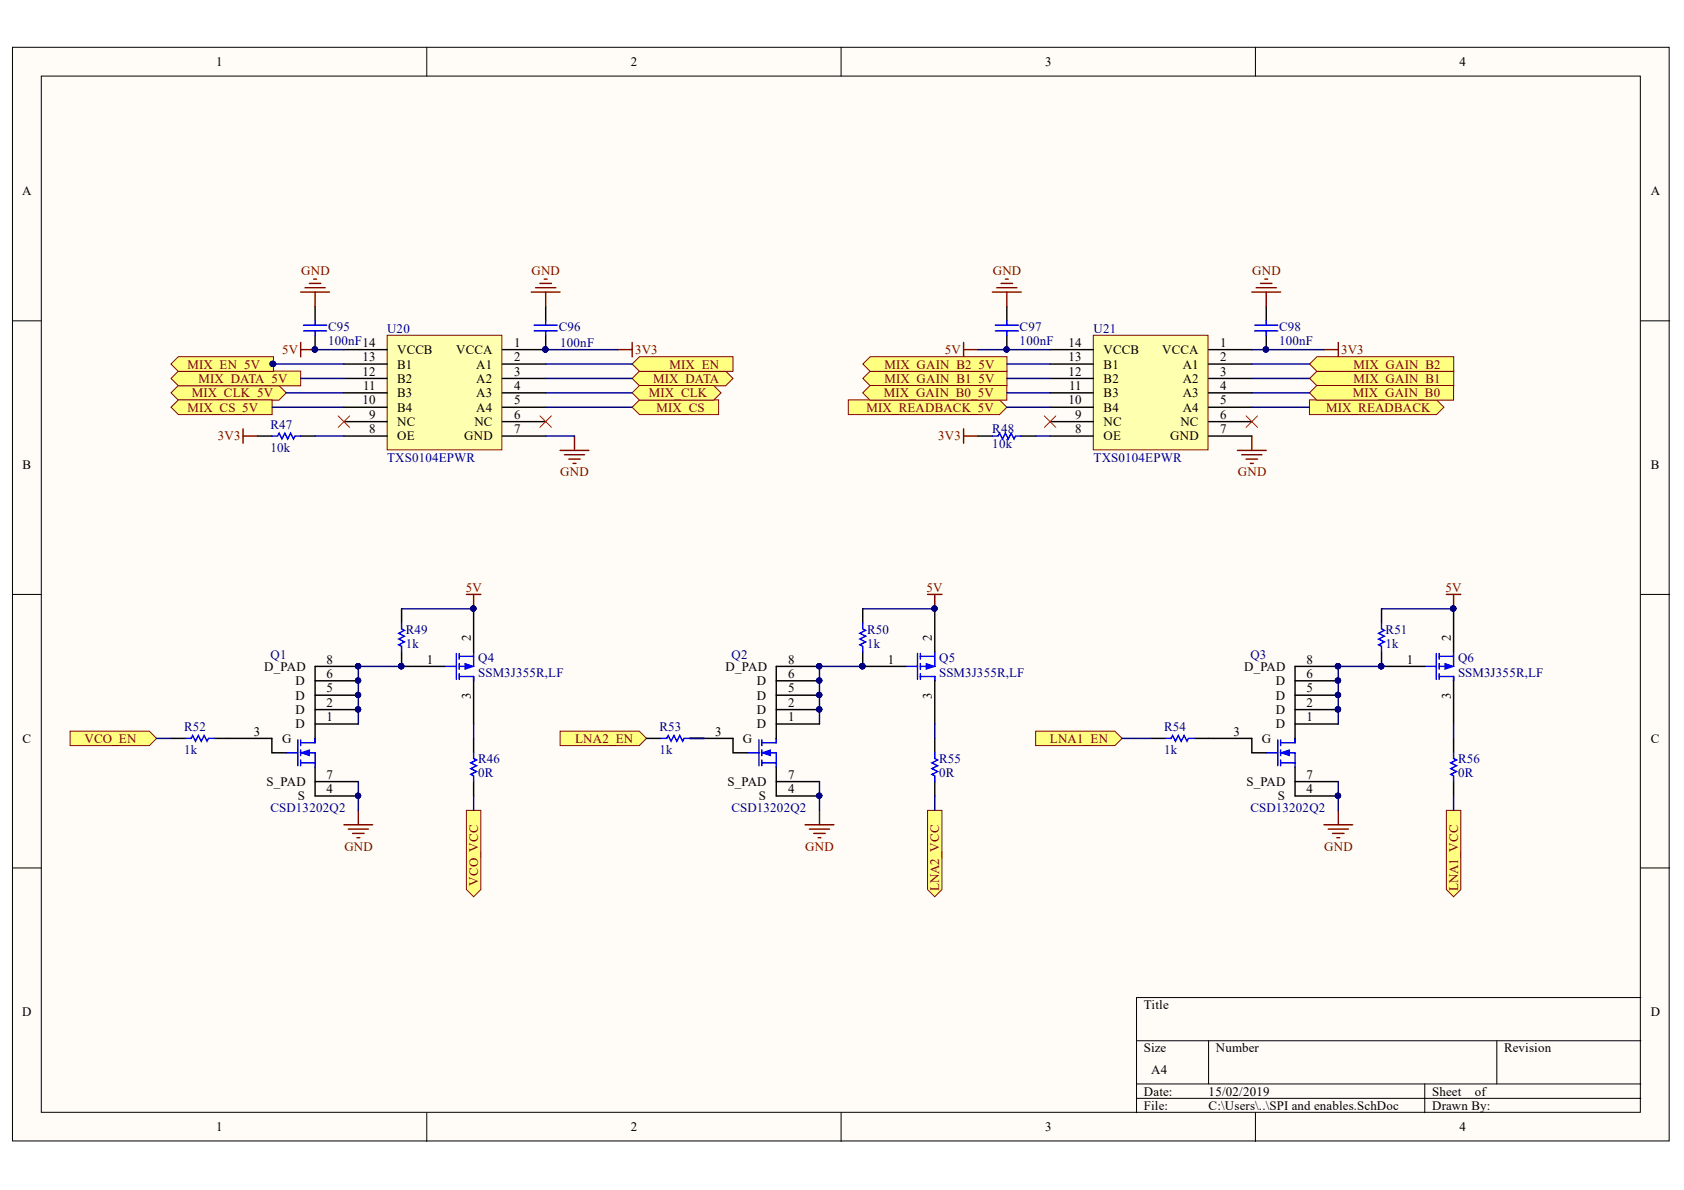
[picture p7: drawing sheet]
<svg xmlns="http://www.w3.org/2000/svg" width="297mm" height="210mm" viewBox="0 0 297 210" stroke-linecap="round" stroke-linejoin="round" font-family="sans-serif">
<defs><g id="words">
<g font-size="2.3">
<text x="38.2" y="11.7">1</text>
<text x="111.2" y="11.7">2</text>
<text x="184.3" y="11.7">3</text>
<text x="257.4" y="11.7">4</text>
<text x="3.9" y="34.5">A</text>
<text x="291.2" y="34.5">A</text>
<text x="64" y="63.7">13</text>
<text x="70" y="65">B1</text>
<text x="70" y="62.5">VCCB</text>
<text x="80.5" y="62.5">VCCA</text>
<text x="84" y="65">A1</text>
<text x="90.7" y="63.7">2</text>
<text x="90.7" y="61.2">1</text>
<text x="188.5" y="63.7">13</text>
<text x="188.5" y="61.2">14</text>
<text x="194.7" y="65">B1</text>
<text x="194.7" y="62.5">VCCB</text>
<text x="205" y="62.5">VCCA</text>
<text x="208.6" y="65">A1</text>
<text x="215.2" y="63.7">2</text>
<text x="215.2" y="61.2">1</text>
<text x="64" y="66.3">12</text>
<text x="64" y="71.3">10</text>
<text x="64" y="68.8">11</text>
<text x="70" y="67.5">B2</text>
<text x="70" y="70.1">B3</text>
<text x="84" y="67.5">A2</text>
<text x="84" y="70.1">A3</text>
<text x="90.7" y="66.3">3</text>
<text x="90.7" y="68.8">4</text>
<text x="90.7" y="71.3">5</text>
<text x="188.5" y="66.3">12</text>
<text x="188.5" y="71.3">10</text>
<text x="188.6" y="68.8">11</text>
<text x="194.7" y="67.5">B2</text>
<text x="194.7" y="70.1">B3</text>
<text x="208.6" y="67.5">A2</text>
<text x="208.6" y="70.1">A3</text>
<text x="215.2" y="66.3">3</text>
<text x="215.2" y="68.8">4</text>
<text x="215.2" y="71.3">5</text>
<text x="65.1" y="76.4">8</text>
<text x="65.1" y="73.9">9</text>
<text x="70" y="72.6">B4</text>
<text x="70" y="77.7">OE</text>
<text x="70" y="75.1">NC</text>
<text x="81.9" y="77.7">GND</text>
<text x="83.7" y="75.1">NC</text>
<text x="84" y="72.6">A4</text>
<text x="90.7" y="76.4">7</text>
<text x="90.7" y="73.9">6</text>
<text x="189.7" y="76.4">8</text>
<text x="189.7" y="73.9">9</text>
<text x="194.7" y="72.6">B4</text>
<text x="194.7" y="77.7">OE</text>
<text x="194.7" y="75.1">NC</text>
<text x="206.4" y="77.7">GND</text>
<text x="208.2" y="75.1">NC</text>
<text x="208.6" y="72.6">A4</text>
<text x="215.2" y="76.4">7</text>
<text x="215.2" y="73.9">6</text>
<text x="4" y="82.8">B</text>
<text x="291.2" y="82.8">B</text>
<text x="83.1" y="113" transform="rotate(-90 83.1 113)">2</text>
<text x="164.4" y="113" transform="rotate(-90 164.4 113)">2</text>
<text x="255.9" y="113" transform="rotate(-90 255.9 113)">2</text>
<text x="46.6" y="118.3">D_PAD</text>
<text x="57.6" y="119.6">6</text>
<text x="57.6" y="117.1">8</text>
<text x="75.3" y="117.1">1</text>
<text x="128" y="118.3">D_PAD</text>
<text x="139" y="119.6">6</text>
<text x="139" y="117.1">8</text>
<text x="156.6" y="117.1">1</text>
<text x="219.4" y="118.3">D_PAD</text>
<text x="230.4" y="119.6">6</text>
<text x="230.4" y="117.1">8</text>
<text x="248.1" y="117.1">1</text>
<text x="52.1" y="125.9">D</text>
<text x="52.1" y="123.4">D</text>
<text x="52.1" y="120.9">D</text>
<text x="57.6" y="124.7">2</text>
<text x="57.6" y="122.1">5</text>
<text x="83.1" y="123.2" transform="rotate(-90 83.1 123.2)">3</text>
<text x="133.5" y="125.9">D</text>
<text x="133.5" y="123.4">D</text>
<text x="133.5" y="120.9">D</text>
<text x="139" y="124.7">2</text>
<text x="139" y="122.1">5</text>
<text x="164.4" y="123.2" transform="rotate(-90 164.4 123.2)">3</text>
<text x="225" y="125.9">D</text>
<text x="225" y="123.4">D</text>
<text x="225" y="120.9">D</text>
<text x="230.4" y="124.7">2</text>
<text x="230.4" y="122.1">5</text>
<text x="255.9" y="123.2" transform="rotate(-90 255.9 123.2)">3</text>
<text x="4" y="131">C</text>
<text x="44.8" y="129.8">3</text>
<text x="49.7" y="131">G</text>
<text x="52.1" y="128.5">D</text>
<text x="57.6" y="127.2">1</text>
<text x="126.1" y="129.8">3</text>
<text x="131" y="131">G</text>
<text x="133.5" y="128.5">D</text>
<text x="139" y="127.2">1</text>
<text x="217.6" y="129.8">3</text>
<text x="222.6" y="131">G</text>
<text x="225" y="128.5">D</text>
<text x="230.4" y="127.2">1</text>
<text x="291.2" y="131">C</text>
<text x="57.6" y="137.4">7</text>
<text x="139" y="137.4">7</text>
<text x="230.4" y="137.4">7</text>
<text x="47" y="138.6">S_PAD</text>
<text x="52.5" y="141.2">S</text>
<text x="57.6" y="139.9">4</text>
<text x="128.3" y="138.6">S_PAD</text>
<text x="133.8" y="141.2">S</text>
<text x="139" y="139.9">4</text>
<text x="219.9" y="138.6">S_PAD</text>
<text x="225.4" y="141.2">S</text>
<text x="230.4" y="139.9">4</text>
<text x="3.9" y="179.3">D</text>
<text x="201.8" y="178">Title</text>
<text x="291.2" y="179.3">D</text>
<text x="201.8" y="185.6">Size</text>
<text x="214.5" y="185.6">Number</text>
<text x="265.3" y="185.6">Revision</text>
<text x="203" y="189.4">A4</text>
<text x="201.8" y="193.2">Date:</text>
<text x="201.8" y="195.8">File:</text>
<text x="213.2" y="193.2">15/02/2019</text>
<text x="213.2" y="195.8">C:\Users\..\SPI and enables.SchDoc</text>
<text x="252.6" y="193.2">Sheet</text>
<text x="252.6" y="195.8">Drawn By:</text>
<text x="260.2" y="193.2">of</text>
<text x="38.2" y="199.6">1</text>
<text x="111.2" y="199.6">2</text>
<text x="184.3" y="199.6">3</text>
<text x="257.4" y="199.6">4</text>
</g>
<g font-size="2.3" fill="#800000">
<text x="53.1" y="48.5">GND</text>
<text x="93.7" y="48.5">GND</text>
<text x="175.1" y="48.5">GND</text>
<text x="220.9" y="48.5">GND</text>
<text x="33.1" y="65">MIX_EN_5V</text>
<text x="49.7" y="62.5">5V</text>
<text x="112" y="62.5">3V3</text>
<text x="118.1" y="65">MIX_EN</text>
<text x="156" y="65">MIX_GAIN_B2_5V</text>
<text x="166.7" y="62.5">5V</text>
<text x="236.5" y="62.5">3V3</text>
<text x="238.7" y="65">MIX_GAIN_B2</text>
<text x="33.8" y="70.1">MIX_CLK_5V</text>
<text x="35" y="67.5">MIX_DATA_5V</text>
<text x="114.5" y="70.1">MIX_CLK</text>
<text x="115.2" y="67.5">MIX_DATA</text>
<text x="155.9" y="70.1">MIX_GAIN_B0_5V</text>
<text x="156" y="67.5">MIX_GAIN_B1_5V</text>
<text x="238.7" y="70.1">MIX_GAIN_B0</text>
<text x="238.7" y="67.5">MIX_GAIN_B1</text>
<text x="33.1" y="72.6">MIX_CS_5V</text>
<text x="38.4" y="77.7">3V3</text>
<text x="115.8" y="72.6">MIX_CS</text>
<text x="152.9" y="72.6">MIX_READBACK_5V</text>
<text x="165.5" y="77.7">3V3</text>
<text x="233.9" y="72.6">MIX_READBACK</text>
<text x="98.8" y="84">GND</text>
<text x="218.3" y="84">GND</text>
<text x="82.1" y="104.4">5V</text>
<text x="163.4" y="104.4">5V</text>
<text x="255" y="104.4">5V</text>
<text x="14.9" y="131">VCO_EN</text>
<text x="101.4" y="131">LNA2_EN</text>
<text x="185.2" y="131">LNA1_EN</text>
<text x="60.7" y="150">GND</text>
<text x="142" y="150">GND</text>
<text x="233.6" y="150">GND</text>
<text x="84.3" y="156.2" transform="rotate(-90 84.3 156.2)">VCO_VCC</text>
<text x="165.6" y="157.2" transform="rotate(-90 165.6 157.2)">LNA2_VCC</text>
<text x="257.2" y="157.2" transform="rotate(-90 257.2 157.2)">LNA1_VCC</text>
</g>
<g font-size="2.3" fill="#000080">
<text x="57.9" y="58.4">C95</text>
<text x="68.3" y="58.7">U20</text>
<text x="98.6" y="58.4">C96</text>
<text x="179.9" y="58.4">C97</text>
<text x="192.9" y="58.7">U21</text>
<text x="225.6" y="58.4">C98</text>
<text x="57.9" y="60.9">100nF14</text>
<text x="98.8" y="61.2">100nF</text>
<text x="179.9" y="60.9">100nF</text>
<text x="225.6" y="60.9">100nF</text>
<text x="47.7" y="75.7">R47</text>
<text x="175" y="76.4">R48</text>
<text x="47.7" y="79.7">10k</text>
<text x="68.3" y="81.5">TXS0104EPWR</text>
<text x="175" y="78.9">10k</text>
<text x="192.9" y="81.5">TXS0104EPWR</text>
<text x="71.6" y="111.7">R49</text>
<text x="153" y="111.7">R50</text>
<text x="244.4" y="111.7">R51</text>
<text x="47.7" y="116.3">Q1</text>
<text x="71.6" y="114.3">1k</text>
<text x="84.3" y="116.8">Q4</text>
<text x="84.3" y="119.4">SSM3J355R,LF</text>
<text x="129" y="116.3">Q2</text>
<text x="153" y="114.3">1k</text>
<text x="165.6" y="116.8">Q5</text>
<text x="165.6" y="119.4">SSM3J355R,LF</text>
<text x="220.5" y="116.3">Q3</text>
<text x="244.4" y="114.3">1k</text>
<text x="257.2" y="116.8">Q6</text>
<text x="257.2" y="119.4">SSM3J355R,LF</text>
<text x="32.5" y="129">R52</text>
<text x="116.3" y="129">R53</text>
<text x="205.3" y="129">R54</text>
<text x="32.5" y="133.1">1k</text>
<text x="84.3" y="134.6">R46</text>
<text x="84.3" y="137.1">0R</text>
<text x="116.3" y="133.1">1k</text>
<text x="165.6" y="134.6">R55</text>
<text x="165.6" y="137.1">0R</text>
<text x="205.3" y="133.1">1k</text>
<text x="257.2" y="134.6">R56</text>
<text x="257.2" y="137.1">0R</text>
<text x="47.7" y="143.2">CSD13202Q2</text>
<text x="129" y="143.2">CSD13202Q2</text>
<text x="220.5" y="143.2">CSD13202Q2</text>
</g>
</g></defs>
<g fill="#fffcf8" stroke="#000" stroke-width=".18">
<path d="M2.2 8.3h292.2v193h-292.2z"/>
<path d="M7.3 13.4h282v182.8h-282z"/>
</g>
<g fill="none" stroke="#000" stroke-width=".18">
<path d="M75.3 8.3v5.1M148.4 8.3v5.1M221.4 8.3v5.1M2.2 56.6h5.1M289.4 56.6h5.1M2.2 104.8h5.1M289.4 104.8h5.1M2.2 153.1h5.1M289.4 153.1h5.1M289.4 176h-88.9v20.3M75.3 196.3v5.1M148.4 196.3v5.1"/>
<path d="M200.5 183.6h88.9M200.5 191.2h88.9M200.5 193.7h88.9M213.2 183.6v7.6M221.4 196.3v5.1M251.3 191.2v5.1M264 183.6v7.6"/>
</g>
<g fill="#ffff80" stroke="#800000" stroke-width=".18">
<path d="M30.2 69.3l1.3-1.3h17.7l1.3 1.3-1.3 1.3h-17.7z" fill-rule="evenodd"/>
<path d="M30.2 71.8l1.3-1.3h16.5v2.6h-16.5z" fill-rule="evenodd"/>
</g>
<path d="M68.3 59.1h20.2v20.3h-20.2z" fill="#ffffb0" stroke="#800000" stroke-width=".18"/>
<g fill="none" stroke="#000" stroke-width=".25">
<path d="M60.7 64.2h7.6M60.7 66.8h7.6M60.7 69.3h7.6M60.7 71.8h7.6M60.7 76.9h7.6M60.7 61.7h7.6M60.7 74.4h7.6M88.6 64.2h7.7M88.6 66.8h7.7M88.6 69.3h7.7M88.6 71.8h7.7M88.6 76.9h7.7"/>
<path d="M88.6 61.7h7.7M88.6 74.4h7.7"/>
</g>
<circle cx="96.2" cy="61.6" r=".46" fill="#000080" stroke="#000080" stroke-width=".18"/>
<path d="M192.8 59.1h20.3v20.3h-20.3z" fill="#ffffb0" stroke="#800000" stroke-width=".18"/>
<g fill="none" stroke="#000" stroke-width=".25">
<path d="M55.6 54.1v2.5M55.6 59.1v2.6M177.6 54.1v2.5M177.6 59.1v2.6M223.3 54.1v2.5M223.3 59.1v2.6M45.4 76.9h2.6M53 76.9h2.6M172.5 76.9h2.6M180.1 76.9h2.6M185.2 64.2h7.6M185.2 66.8h7.6"/>
<path d="M185.2 69.3h7.6M185.2 71.8h7.6M185.2 76.9h7.6M185.2 61.7h7.6M185.2 74.4h7.6M213.2 64.2h7.6M213.2 66.8h7.6M213.2 69.3h7.6M213.2 71.8h7.6M213.2 76.9h7.6M213.2 61.7h7.6M213.2 74.4h7.6"/>
</g>
<path d="M53 61.7h2.6M53 60.4v2.5M170 60.4v2.5M170 61.7h2.5M218.3 79.5h5M220.8 76.9v2.6M219 80.2h3.6M219.8 81h2M220.6 81.7h.5" fill="none" stroke="#800000" stroke-width=".25"/>
<g fill="#000080" stroke="#000080" stroke-width=".18">
<circle cx="55.5" cy="61.6" r=".46"/>
<circle cx="223.3" cy="61.6" r=".47"/>
<circle cx="177.5" cy="61.6" r=".46"/>
</g>
<g fill="none" stroke="#00f" stroke-width=".25">
<path d="M53.5 57.4h4.1M53.5 58.4h4.1M55.6 56.6v.8M55.6 58.4v.7M175.6 57.4h4M175.6 58.4h4M177.6 56.6v.8M177.6 58.4v.7M221.3 57.4h4.1M221.3 58.4h4.1M223.3 56.6v.8M223.3 58.4v.7"/>
<path d="M48 76.9h1l.2-.5 .5 1 .5-1 .6 1 .5-1 .5 1 .2-.5h1M175.1 76.9h1l.2-.5 .5 1 .5-1 .5 1 .6-1 .5 1 .2-.5h1"/>
</g>
<g fill="#ffff80" stroke="#800000" stroke-width=".18">
<path d="M111.5 71.8l1.3-1.3h14v2.6h-14z" fill-rule="evenodd"/>
<path d="M111.5 66.8l1.3-1.3h15.2l1.3 1.3-1.3 1.2h-15.2z" fill-rule="evenodd"/>
</g>
<g fill="none" stroke="#800000" stroke-width=".25">
<path d="M53 51.5h5.1M53.8 50.8h3.6M54.6 50h2M55.3 49.2h.5M55.6 51.5v2.6M175.1 51.5h5M175.8 50.8h3.6M176.6 50h2M177.3 49.2h.5M177.6 51.5v2.6M220.8 51.5h5.1M221.6 50.8h3.5"/>
<path d="M222.3 50h2.1M223.1 49.2h.5M223.3 51.5v2.6M98.8 79.5h5.1M101.3 76.9v2.6M99.6 80.2h3.5M100.3 81h2.1M101.1 81.7h.5"/>
</g>
<path d="M111.5 69.3l1.3-1.3h13.1l1.3 1.3-1.3 1.3h-13.1z" fill-rule="evenodd" fill="#ffff80" stroke="#800000" stroke-width=".18"/>
<path d="M59.6 73.4l2.1 2M61.7 73.4l-2.1 2M95.2 73.4l2.1 2M97.3 73.4l-2.1 2" fill="none" stroke="#f00" stroke-width=".18"/>
<path d="M96.3 54.1v2.5M96.3 59.1v2.6" fill="none" stroke="#000" stroke-width=".25"/>
<circle cx="96.2" cy="61.6" r=".46" fill="#000080" stroke="#000080" stroke-width=".18"/>
<path d="M94.2 57.4h4.1M94.2 58.4h4.1M96.3 56.6v.8M96.3 58.4v.7" fill="none" stroke="#00f" stroke-width=".25"/>
<path d="M93.7 51.5h5.1M94.5 50.8h3.5M95.2 50h2.1M96 49.2h.5M96.3 51.5v2.6" fill="none" stroke="#800000" stroke-width=".25"/>
<path d="M30.2 66.8l1.3-1.3h21.5v2.5h-21.5z" fill-rule="evenodd" fill="#ffff80" stroke="#800000" stroke-width=".18"/>
<path d="M184.2 73.4l2 2M186.2 73.4l-2 2M219.8 73.4l2 2M221.8 73.4l-2 2" fill="none" stroke="#f00" stroke-width=".18"/>
<path d="M50.5 132.8h2M52.5 130.5v4.6M53 131h2.6M53 132.8h2.6v2.5M53 134.6h2.6M53 130.5v1M53 132.3v1M53 134.1v1" fill="none" stroke="#00f" stroke-width=".25"/>
<path d="M53 132.8l1.6-.5v1z" fill="#00f"/>
<path d="M53 132.8l1.6-.5v1z" fill="none" stroke="#00f" stroke-width=".18"/>
<path d="M55.6 130.2v.8" fill="none" stroke="#00f" stroke-width=".25"/>
<path d="M63.2 117.5h-7.6v12.7M40.3 130.2h7.7v2.6h2.5M55.6 127.7h7.6M55.6 125.2h7.6M55.6 135.3v5.1h7.6M55.6 122.6h7.6M55.6 120.1h7.6M55.6 137.9h7.6" fill="none" stroke="#000" stroke-width=".25"/>
<g fill="#000080" stroke="#000080" stroke-width=".18">
<circle cx="63.1" cy="125.1" r=".46"/>
<circle cx="63.2" cy="140.4" r=".46"/>
<circle cx="63.2" cy="122.6" r=".46"/>
<circle cx="63.2" cy="120" r=".46"/>
<circle cx="63.1" cy="117.5" r=".46"/>
</g>
<g fill="#ffff80" stroke="#800000" stroke-width=".18">
<path d="M12.4 129h13.9l1.3 1.2-1.3 1.3h-13.9z" fill-rule="evenodd"/>
<path d="M98.8 129h14l1.2 1.2-1.2 1.3h-14z" fill-rule="evenodd"/>
<path d="M182.7 129h14l1.2 1.2-1.2 1.3h-14z" fill-rule="evenodd"/>
</g>
<path d="M78.5 117.5h2M80.5 115.3v4.5M81 119.3h2.5M81 115.8h2.5M81 115.3v1M81 117v1.1M81 118.8v1M83.5 115v2.5h-2.5" fill="none" stroke="#00f" stroke-width=".25"/>
<path d="M82 117l1.5 .5-1.5 .6z" fill="#00f"/>
<path d="M82 117l1.5 .5-1.5 .6z" fill="none" stroke="#00f" stroke-width=".18"/>
<path d="M83.5 119.3v.8" fill="none" stroke="#00f" stroke-width=".25"/>
<path d="M70.8 117.5h7.7M83.5 107.4v7.6M83.5 120.1v7.6" fill="none" stroke="#000" stroke-width=".25"/>
<g fill="#000080" stroke="#000080" stroke-width=".18">
<circle cx="70.8" cy="117.5" r=".47"/>
<circle cx="83.5" cy="107.3" r=".46"/>
</g>
<path d="M82.3 142.9h2.5v14l-1.3 1.3-1.2-1.3z" fill-rule="evenodd" fill="#ffff80" stroke="#800000" stroke-width=".18"/>
<path d="M82.3 104.8h2.5M83.5 104.8v2.6M60.7 145.5h5M61.4 146.2h3.6M62.2 147h2M63 147.8h.5M63.2 142.9v2.6" fill="none" stroke="#800000" stroke-width=".25"/>
<g fill="#000080" stroke="#000080" stroke-width=".18">
<circle cx="83.5" cy="107.3" r=".46"/>
<circle cx="70.8" cy="117.5" r=".47"/>
</g>
<path d="M70.8 107.4v2.5M70.8 115v2.5M30.2 130.2h2.5M37.8 130.2h2.5" fill="none" stroke="#000" stroke-width=".25"/>
<path d="M70.8 109.9v1l.5 .3-1 .5 1 .5-1 .5 1 .5-1 .5 .5 .3v1M32.7 130.2h1l.3-.5 .5 1.1 .5-1.1 .5 1.1 .5-1.1 .5 1.1 .3-.6h1M131.8 132.8h2.1M133.9 130.5v4.6M134.4 131h2.5M134.4 132.8h2.5v2.5M134.4 134.6h2.5M134.4 130.5v1M134.4 132.3v1M134.4 134.1v1" fill="none" stroke="#00f" stroke-width=".25"/>
<path d="M134.4 132.8l1.5-.5v1z" fill="#00f"/>
<path d="M134.4 132.8l1.5-.5v1z" fill="none" stroke="#00f" stroke-width=".18"/>
<path d="M159.8 117.5h2M161.8 115.3v4.5M162.3 119.3h2.6M162.3 115.8h2.6M162.3 115.3v1M162.3 117v1.1M162.3 118.8v1M164.9 115v2.5h-2.6M136.9 130.2v.8" fill="none" stroke="#00f" stroke-width=".25"/>
<path d="M144.5 117.5h-7.6v12.7M121.7 130.2h7.6v2.6h2.5M136.9 127.7h7.6M136.9 125.2h7.6M136.9 135.3v5.1h7.6M136.9 122.6h7.6M136.9 120.1h7.6M136.9 137.9h7.6" fill="none" stroke="#000" stroke-width=".25"/>
<g fill="#000080" stroke="#000080" stroke-width=".18">
<circle cx="144.5" cy="125.1" r=".46"/>
<circle cx="144.5" cy="140.4" r=".46"/>
<circle cx="144.5" cy="122.6" r=".46"/>
<circle cx="144.5" cy="120" r=".46"/>
<circle cx="144.5" cy="117.5" r=".46"/>
</g>
<path d="M163.4 117l1.5 .5-1.5 .6z" fill="#00f"/>
<path d="M163.4 117l1.5 .5-1.5 .6z" fill="none" stroke="#00f" stroke-width=".18"/>
<path d="M164.9 119.3v.8" fill="none" stroke="#00f" stroke-width=".25"/>
<path d="M152.2 117.5h7.6M164.9 107.4v7.6M164.9 120.1v7.6" fill="none" stroke="#000" stroke-width=".25"/>
<g fill="#000080" stroke="#000080" stroke-width=".18">
<circle cx="152.1" cy="117.5" r=".47"/>
<circle cx="164.8" cy="107.3" r=".46"/>
</g>
<path d="M163.6 142.9h2.6v14l-1.3 1.3-1.3-1.3z" fill-rule="evenodd" fill="#ffff80" stroke="#800000" stroke-width=".18"/>
<path d="M163.6 104.8h2.6M164.9 104.8v2.6M142 145.5h5.1M142.8 146.2h3.5M143.5 147h2.1M144.3 147.8h.5M144.5 142.9v2.6" fill="none" stroke="#800000" stroke-width=".25"/>
<g fill="#000080" stroke="#000080" stroke-width=".18">
<circle cx="164.8" cy="107.3" r=".46"/>
<circle cx="152.1" cy="117.5" r=".47"/>
</g>
<path d="M152.2 107.4v2.5M152.2 115v2.5M114 130.2h2.6M121.7 130.2h2.5" fill="none" stroke="#000" stroke-width=".25"/>
<path d="M152.2 109.9v1l.5 .3-1 .5 1 .5-1 .5 1 .5-1 .5 .5 .3v1M116.6 130.2h1l.3-.5 .5 1.1 .5-1.1 .5 1.1 .5-1.1 .5 1.1 .3-.6h1M223.3 132.8h2.1M225.4 130.5v4.6M225.9 131h2.5M225.9 132.8h2.5v2.5M225.9 134.6h2.5M225.9 130.5v1M225.9 132.3v1M225.9 134.1v1" fill="none" stroke="#00f" stroke-width=".25"/>
<path d="M225.9 132.8l1.5-.5v1z" fill="#00f"/>
<path d="M225.9 132.8l1.5-.5v1z" fill="none" stroke="#00f" stroke-width=".18"/>
<path d="M251.3 117.5h2M253.3 115.3v4.5M253.9 119.3h2.5M253.9 115.8h2.5M253.9 115.3v1M253.9 117v1.1M253.9 118.8v1M256.4 115v2.5h-2.5M228.4 130.2v.8" fill="none" stroke="#00f" stroke-width=".25"/>
<path d="M236.1 117.5h-7.7v12.7M213.2 130.2h7.6v2.6h2.5M228.4 127.7h7.7M228.4 125.2h7.7M228.4 135.3v5.1h7.7M228.4 122.6h7.7M228.4 120.1h7.7M228.4 137.9h7.7" fill="none" stroke="#000" stroke-width=".25"/>
<g fill="#000080" stroke="#000080" stroke-width=".18">
<circle cx="236" cy="125.1" r=".47"/>
<circle cx="236" cy="140.4" r=".46"/>
<circle cx="236" cy="122.6" r=".46"/>
<circle cx="236" cy="120" r=".46"/>
<circle cx="236" cy="117.5" r=".47"/>
</g>
<path d="M254.9 117l1.5 .5-1.5 .6z" fill="#00f"/>
<path d="M254.9 117l1.5 .5-1.5 .6z" fill="none" stroke="#00f" stroke-width=".18"/>
<path d="M256.4 119.3v.8" fill="none" stroke="#00f" stroke-width=".25"/>
<path d="M243.7 117.5h7.6M256.4 107.4v7.6M256.4 120.1v7.6" fill="none" stroke="#000" stroke-width=".25"/>
<g fill="#000080" stroke="#000080" stroke-width=".18">
<circle cx="243.6" cy="117.5" r=".47"/>
<circle cx="256.3" cy="107.3" r=".46"/>
</g>
<path d="M255.1 142.9h2.6v14l-1.3 1.3-1.3-1.3z" fill-rule="evenodd" fill="#ffff80" stroke="#800000" stroke-width=".18"/>
<g fill="none" stroke="#800000" stroke-width=".25">
<path d="M42.9 75.6v2.6M42.9 76.9h2.5M109 61.7h2.5M111.5 60.4v2.5M170 76.9h2.5M170 75.6v2.6M233.5 61.7h2.6M236.1 60.4v2.5M255.1 104.8h2.6M256.4 104.8v2.6M233.5 145.5h5.1M234.3 146.2h3.5"/>
<path d="M235 147h2.1M235.8 147.8h.5M236.1 142.9v2.6"/>
</g>
<g fill="#000080" stroke="#000080" stroke-width=".18">
<circle cx="256.3" cy="107.3" r=".46"/>
<circle cx="243.6" cy="117.5" r=".47"/>
</g>
<path d="M243.7 107.4v2.5M243.7 115v2.5M83.5 130.2v2.6M83.5 137.9v2.5M164.9 130.2v2.6M164.9 137.9v2.5M203 130.2h2.6M210.6 130.2h2.6M256.4 130.2v2.6M256.4 137.9v2.5" fill="none" stroke="#000" stroke-width=".25"/>
<path d="M243.7 109.9v1l.5 .3-1 .5 1 .5-1 .5 1 .5-1 .5 .5 .3v1M83.5 132.8v1l.6 .3-1.1 .5 1.1 .5-1.1 .5 1.1 .5-1.1 .5 .5 .2v1.1M164.9 132.8v1l.5 .3-1 .5 1 .5-1 .5 1 .5-1 .5 .5 .2v1.1M205.6 130.2h1l.2-.5 .5 1.1 .5-1.1 .6 1.1 .5-1.1 .5 1.1 .2-.6h1M256.4 132.8v1l.5 .3-1 .5 1 .5-1 .5 1 .5-1 .5 .5 .2v1.1" fill="none" stroke="#00f" stroke-width=".25"/>
<g fill="#ffff80" stroke="#800000" stroke-width=".18">
<path d="M111.5 64.2l1.3-1.3h16.5v2.6h-16.5z" fill-rule="evenodd"/>
<path d="M30.2 64.2l1.3-1.3h16.7v2.6h-16.7z" fill-rule="evenodd"/>
</g>
<circle cx="48.2" cy="64.2" r=".47" fill="#000080" stroke="#000080" stroke-width=".18"/>
<g fill="#ffff80" stroke="#800000" stroke-width=".18">
<path d="M152.2 66.8l1.3-1.3h24.1v2.5h-24.1z" fill-rule="evenodd"/>
<path d="M231 66.8l1.3-1.3h24.1v2.5h-24.1z" fill-rule="evenodd"/>
<path d="M149.6 70.5h26.7l1.3 1.3-1.3 1.3h-26.7z" fill-rule="evenodd"/>
<path d="M231 70.5h22.4l1.3 1.3-1.3 1.3h-22.4z" fill-rule="evenodd"/>
<path d="M231 69.3l1.3-1.3h24.1v2.6h-24.1z" fill-rule="evenodd"/>
<path d="M152.2 69.3l1.3-1.3h24.1v2.6h-24.1z" fill-rule="evenodd"/>
<path d="M152.2 64.2l1.3-1.3h24.1v2.6h-24.1z" fill-rule="evenodd"/>
<path d="M231 64.2l1.3-1.3h24.1v2.6h-24.1z" fill-rule="evenodd"/>
</g>
<g fill="none" stroke="#000080" stroke-width=".25">
<path d="M48 71.8h12.7M48.1 64.2h12.6M50.5 69.3h10.2M53 66.8h7.7M55.6 61.7h5.1M55.6 76.9h5.1M96.3 61.7h12.7M96.3 76.9h5M96.3 69.3h15.2M96.3 71.8h15.2M96.3 64.2h15.2M96.3 66.8h15.2"/>
<path d="M172.5 61.7h12.7M177.6 69.3h7.6M177.6 71.8h7.6M177.6 64.2h7.6M177.6 66.8h7.6M182.7 76.9h2.5M220.8 61.7h12.7M220.8 69.3h10.2M220.8 71.8h10.2M220.8 64.2h10.2M220.8 66.8h10.2M70.8 117.5h-7.6v10.2"/>
<path d="M70.8 107.4h12.7M152.2 117.5h-7.7v10.2M152.2 107.4h12.7M243.7 117.5h-7.6v10.2M243.7 107.4h12.7M27.6 130.2h2.6M63.2 137.9v5M83.5 127.7v2.5M121.7 130.2h2.5M144.5 137.9v5M164.9 127.7v2.5M197.9 130.2h5.1"/>
<path d="M236.1 137.9v5M256.4 127.7v2.5M83.5 140.4v2.5M164.9 140.4v2.5M256.4 140.4v2.5"/>
</g>
<g fill="#000080" stroke="#000080" stroke-width=".18">
<circle cx="177.5" cy="61.6" r=".46"/>
<circle cx="223.3" cy="61.6" r=".47"/>
<circle cx="55.5" cy="61.6" r=".46"/>
<circle cx="96.2" cy="61.6" r=".46"/>
<circle cx="63.2" cy="140.4" r=".46"/>
<circle cx="63.1" cy="117.5" r=".46"/>
<circle cx="63.2" cy="120" r=".46"/>
<circle cx="63.2" cy="122.6" r=".46"/>
<circle cx="63.1" cy="125.1" r=".46"/>
<circle cx="70.8" cy="117.5" r=".47"/>
<circle cx="83.5" cy="107.3" r=".46"/>
<circle cx="144.5" cy="140.4" r=".46"/>
<circle cx="144.5" cy="117.5" r=".46"/>
<circle cx="144.5" cy="120" r=".46"/>
<circle cx="144.5" cy="122.6" r=".46"/>
<circle cx="144.5" cy="125.1" r=".46"/>
<circle cx="152.1" cy="117.5" r=".47"/>
<circle cx="164.8" cy="107.3" r=".46"/>
<circle cx="236" cy="140.4" r=".46"/>
<circle cx="236" cy="117.5" r=".47"/>
<circle cx="236" cy="120" r=".46"/>
<circle cx="236" cy="122.6" r=".46"/>
<circle cx="236" cy="125.1" r=".47"/>
<circle cx="243.6" cy="117.5" r=".47"/>
<circle cx="256.3" cy="107.3" r=".46"/>
<circle cx="48" cy="64.2" r=".47"/>
<circle cx="48.2" cy="64.2" r=".47"/>
</g>
<use href="#words"/>
</svg>
